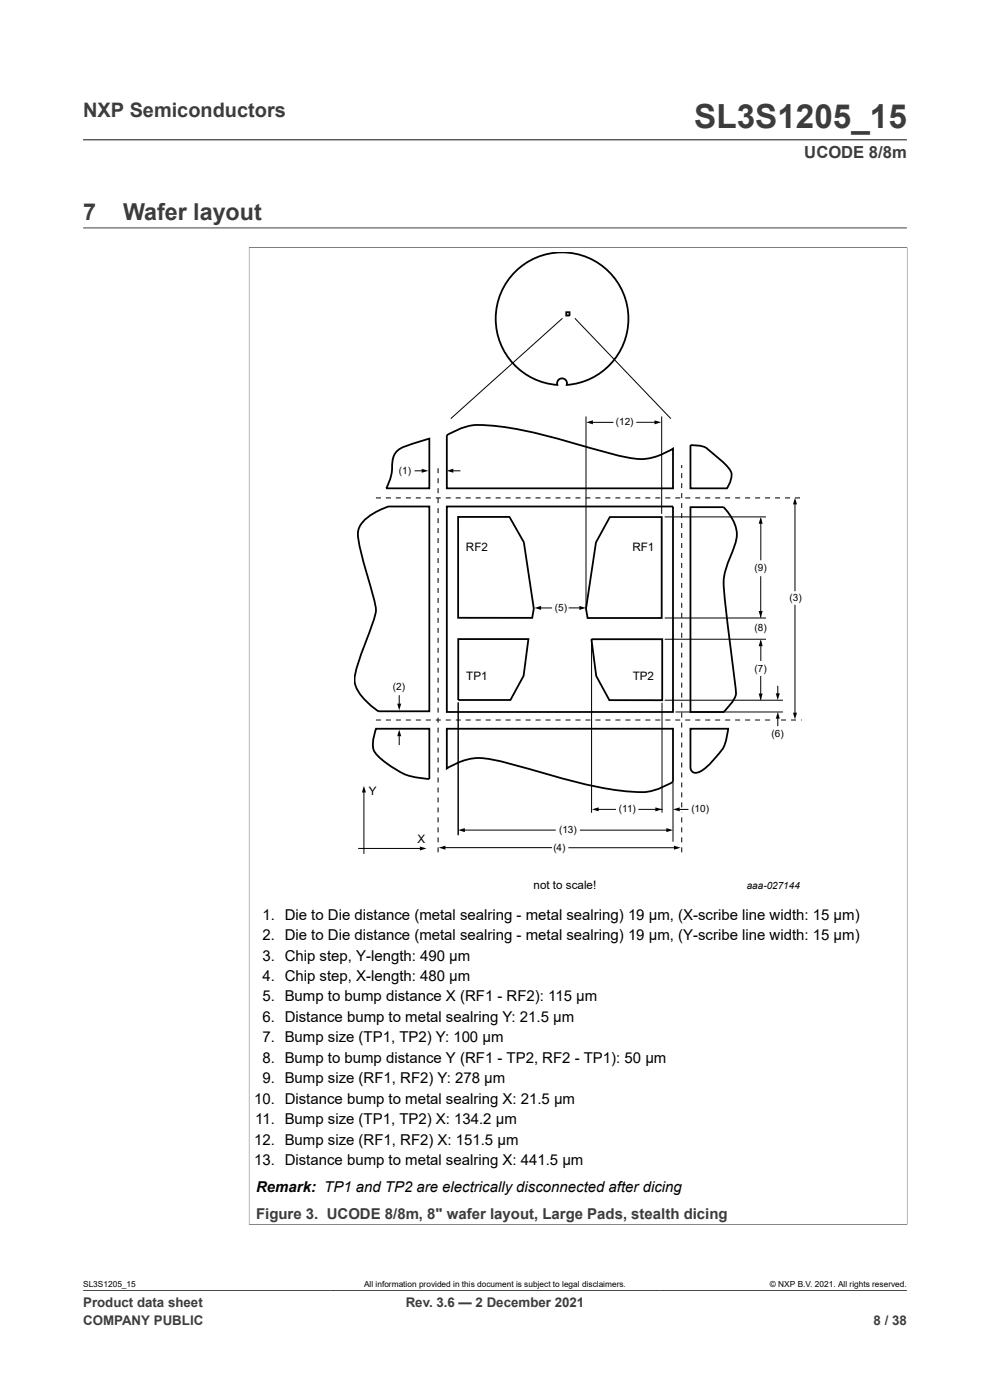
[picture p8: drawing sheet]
<svg xmlns="http://www.w3.org/2000/svg" width="210mm" height="297mm" viewBox="0 0 210 297" stroke-linecap="round" stroke-linejoin="round" font-family="sans-serif">
<defs><g id="words">
<text font-size="7.1" fill="#3c3c3c" x="147.3" y="27.2">SL3S1205_15</text>
<g font-size="4.9" fill="#3c3c3c">
<text x="17.6" y="46.6">7</text>
<text x="26.1" y="46.6">Wafer layout</text>
</g>
<text font-size="4.2" fill="#3c3c3c" x="17.6" y="24.8">NXP Semiconductors</text>
<text font-size="3.5" fill="#3c3c3c" x="170.6" y="33.5">UCODE 8/8m</text>
<g font-size="3.2">
<text x="55.7" y="195.1">1. Die to Die distance (metal sealring - metal sealring) 19 μm, (X-scribe line width: 15 μm)</text>
<text x="55.7" y="199.4">2. Die to Die distance (metal sealring - metal sealring) 19 μm, (Y-scribe line width: 15 μm)</text>
<text x="55.7" y="203.8">3. Chip step, Y-length: 490 μm</text>
<text x="55.7" y="208.1">4. Chip step, X-length: 480 μm</text>
<text x="55.7" y="212.5">5. Bump to bump distance X (RF1 - RF2): 115 μm</text>
<text x="55.7" y="216.8">6. Distance bump to metal sealring Y: 21.5 μm</text>
<text x="55.7" y="221.1">7. Bump size (TP1, TP2) Y: 100 μm</text>
<text x="55.7" y="225.5">8. Bump to bump distance Y (RF1 - TP2, RF2 - TP1): 50 μm</text>
<text x="55.7" y="229.8">9. Bump size (RF1, RF2) Y: 278 μm</text>
<text x="53.9" y="234.1">10. Distance bump to metal sealring X: 21.5 μm</text>
<text x="54.2" y="238.5">11. Bump size (TP1, TP2) X: 134.2 μm</text>
<text x="53.9" y="242.8">12. Bump size (RF1, RF2) X: 151.5 μm</text>
<text x="53.9" y="247.2">13. Distance bump to metal sealring X: 441.5 μm</text>
<text x="54.3" y="252.9">Remark: TP1 and TP2 are electrically disconnected after dicing</text>
</g>
<text font-size="3.2" fill="#3c3c3c" x="54.3" y="258.6">Figure 3. UCODE 8/8m, 8&quot; wafer layout, Large Pads, stealth dicing</text>
<g font-size="2.8" fill="#3c3c3c">
<text x="17.6" y="277.3">Product data sheet</text>
<text x="17.6" y="281">COMPANY PUBLIC</text>
<text x="86.1" y="277.3">Rev. 3.6 — 2 December 2021</text>
<text x="185.3" y="281">8 / 38</text>
</g>
<g font-size="2.5">
<text x="98.8" y="116.9">RF2</text>
<text x="134.1" y="116.9">RF1</text>
<text x="98.9" y="144.2">TP1</text>
<text x="134.2" y="144.3">TP2</text>
<text x="78.3" y="168.8">Y</text>
<text x="88.5" y="178.8">X</text>
<text x="113.2" y="188.7">not to scale!</text>
</g>
<g font-size="2.1">
<text x="130.6" y="90.1">(12)</text>
<text x="84.6" y="100.6">(1)</text>
<text x="160" y="121.2">(9)</text>
<text x="117.7" y="129.5">(5)</text>
<text x="167.5" y="127.5">(3)</text>
<text x="160" y="133.8">(8)</text>
<text x="160" y="142.6">(7)</text>
<text x="83.3" y="146.5">(2)</text>
<text x="163.7" y="156.3">(6)</text>
<text x="131.3" y="172.3">(11)</text>
<text x="146.6" y="172.3">(10)</text>
<text x="118.6" y="176.6">(13)</text>
<text x="117.4" y="180.5">(4)</text>
<text x="158.4" y="188.7">aaa-027144</text>
</g>
<g font-size="1.8">
<text x="17.6" y="273.1">SL3S1205_15</text>
<text x="77.2" y="273.1">All information provided in this document is subject to legal disclaimers.</text>
<text x="163.3" y="273.1">© NXP B.V. 2021. All rights reserved.</text>
</g>
</g></defs>
<path d="M17.6 29.7h174.8M17.6 48.3h174.8M52.8 52.5h139.7M52.8 52.4v207.4M192.4 52.4v207.4M52.8 259.8h139.7M17.6 273.8h174.8" fill="none" stroke="#3c3c3c" stroke-width=".21"/>
<g fill="none" stroke="#000" stroke-width=".38">
<path d="M108.8 58.2a14.1 14.1 0 0 1 23.1 3.2 14.1 14.1 0 0 1-11.7 20.3 1.05 1.05 0 0 0-1-1.4 1.05 1.05 0 0 0-1 1.4 14.1 14.1 0 0 1-12-8.8 14.1 14.1 0 0 1 2.6-14.7zM120.1 66.2h.7v.7h-.7zM84.4 95.6a20.6 20.6 0 0 1 5.6-2.2l1.1-.3v10.5h-9.2a11 11 0 0 0 1.3-5.7 3.5 3.5 0 0 1 1.2-2.3zM94.8 92.3a14 14 0 0 1 10.3-1.9 132 132 0 0 1 22.1 5.2l4.9 1.3a12.7 12.7 0 0 0 10.7-1.7v8.4h-48zM146.5 94.5a5.1 5.1 0 0 1 4.5 1.5l1.5 1.3a10.5 10.5 0 0 1 2.5 2.7 4.6 4.6 0 0 1-.8 3.6h-7.7zM77.3 110.3a14.6 14.6 0 0 1 5.1-2.8h8.7v43.4h-10.8a15.3 15.3 0 0 1-4.6-4.7 5 5 0 0 1-.2-4.1l.9-2.7a66.1 66.1 0 0 0 3.4-10 94.8 94.8 0 0 0-3-11.4l-.4-1.4a9.4 9.4 0 0 1-.3-4.5l.5-.9zM94.8 107.5h48v43.5h-48zM97.2 109.7h10.9l3 5.3 2.1 14.1-.3 2h-15.7zM129.4 109.7h11v21.4h-15.8l-.3-2 2.1-14zM146.5 107.6h7a9.8 9.8 0 0 1 2.8 5.7 18.9 18.9 0 0 1-2 6.3 11.3 11.3 0 0 0-.7 6.2l2.3 18.6a5.7 5.7 0 0 1-.3 4.1l-2.1 2.5h-7zM97.2 135.6h14.9l-1 7.8-2.8 5.1h-11.1zM125.5 135.6h15v12.9h-11.2l-2.8-5.1z"/>
<path d="M79.8 154.6h11.3v10.7a14.6 14.6 0 0 1-9.6-3.7 5.2 5.2 0 0 1-2.4-3.3l.1-1.7zM94.8 154.6h48v11.3a14 14 0 0 1-10.4 1.9 131.9 131.9 0 0 1-22.1-5.2l-4.8-1.3a12.7 12.7 0 0 0-10.7 1.7zM146.5 154.6h8a8.9 8.9 0 0 1-2.7 6.1l-1.3 1.4a5.9 5.9 0 0 1-2.8 1.8 1.1 1.1 0 0 1-1.2-.9z"/>
</g>
<g fill="none" stroke="#000" stroke-width=".21">
<path d="M119.2 67.6l-23.5 21.1M122 67.6l20.2 21.1M88 99.9h1.7M92.9 99.3v1.1M95.9 99.9h1.7M124.3 88.3v41M125.5 89.6h4.5M135.1 89.6h4M140.4 88.3v20.7M144.6 98.7v.6M79.7 105.6h1.1M81.9 105.6h1"/>
<path d="M84 105.6h1M86.1 105.6h1.1M88.2 105.6h1.1M90.3 105.6h1.1M92.4 105.6h1.1M92.9 101.4v1.1M92.9 103.6v1M92.9 105.7v1M92.9 107.8v1.1M92.9 109.9v1.1M92.9 112v1.1M92.9 114.1v1.1"/>
<path d="M92.9 116.3v1M92.9 118.4v1M94.6 105.6h1M96.7 105.6h1M98.8 105.6h1.1M100.9 105.6h1.1M103 105.6h1.1M105.1 105.6h1.1M107.3 105.6h1M109.4 105.6h1M111.5 105.6h1M113.6 105.6h1.1"/>
<path d="M115.7 105.6h1.1M117.8 105.6h1.1M120 105.6h1M122.1 105.6h1M124.2 105.6h1M126.3 105.6h1.1M128.4 105.6h1.1M130.5 105.6h1.1M132.7 105.6h1M134.8 105.6h1M136.9 105.6h1M139 105.6h1.1"/>
<path d="M141 109.7h21.5M141.1 105.6h1.1M143.2 105.6h1.1M144.6 100.4v1M144.6 102.5v1M144.6 104.6v1.1M144.6 106.7v1.1M144.6 108.8v1.1M144.6 111v1M144.6 113.1v1M144.6 115.2v1M144.6 117.3v1.1"/>
<path d="M144.6 119.4v1.1M145.4 105.6h1M147.5 105.6h1M149.6 105.6h1M151.7 105.6h1.1M153.8 105.6h1.1M155.9 105.6h1.1M158.1 105.6h1M160.2 105.6h1M161.4 110v8.9M162.3 105.6h1M164.4 105.6h1.1"/>
<path d="M166.5 105.6h1.1M168.6 106.4v18.9M168.6 105.6h1.1M92.9 120.5v1.1M92.9 122.6v1.1M92.9 124.7v1.1M92.9 126.8v1.1M92.9 129v1M92.9 131.1v1M92.9 133.2v1.1M92.9 135.3v1.1M92.9 137.4v1.1"/>
<path d="M92.9 139.5v1.1M114.6 129h2.4M120.7 129h2.3M125.5 135.6v36.8M141 135.6h21.5M141 131.1h21.5M144.6 121.5v1.1M144.6 123.7v1M144.6 125.8v1M144.6 127.9v1M144.6 130v1.1M144.6 132.1v1.1"/>
<path d="M144.6 134.2v1.1M144.6 136.4v1M144.6 138.5v1M161.4 122.2v8.8M161.4 135.9v4.3M168.6 128.4v23.1M79.7 152.7h1.1M81.9 152.7h1M84 152.7h1M84.7 147.6v1.7M84.7 156.3v1.7M86.1 152.7h1.1"/>
<path d="M88.2 152.7h1.1M90.3 152.7h1.1M92.4 152.7h1.1M92.9 141.7v1M92.9 143.8v1M92.9 145.9v1.1M92.9 148v1.1M92.9 150.1v1.1M92.9 152.2v1.1M92.9 154.4v1M92.9 156.5v1M92.9 158.6v1.1"/>
<path d="M94.6 152.7h1M96.7 152.7h1M97.2 149.1v28M98.8 152.7h1.1M100.9 152.7h1.1M103 152.7h1.1M105.1 152.7h1.1M107.3 152.7h1M109.4 152.7h1M111.5 152.7h1M113.6 152.7h1.1M115.7 152.7h1.1"/>
<path d="M117.8 152.7h1.1M120 152.7h1M122.1 152.7h1M124.2 152.7h1M126.3 152.7h1.1M128.4 152.7h1.1M130.5 152.7h1.1M132.7 152.7h1M134.8 152.7h1M136.9 152.7h1M139 152.7h1.1M140.4 149.1v23.3"/>
<path d="M141 148.5h25.1M141.1 152.7h1.1M143.2 152.7h1.1M143.3 151h22.8M144.6 140.6v1M144.6 142.7v1.1M144.6 144.8v1.1M144.6 146.9v1.1M144.6 149.1v1M144.6 151.2v1M144.6 153.3v1M144.6 155.4v1.1"/>
<path d="M144.6 157.5v1.1M144.6 159.6v1.1M145.4 152.7h1M147.5 152.7h1M149.6 152.7h1M151.7 152.7h1.1M153.8 152.7h1.1M155.9 152.7h1.1M158.1 152.7h1M160.2 152.7h1M161.4 143.4v5.1M162.3 152.7h1"/>
<path d="M165 145.6v1.7M165 152.3v1.6M165.7 152.7h1M167.8 152.7h1M169.9 152.7h.2M76.1 180h13.2M77.2 167.8v13.2M92.9 160.7v1.1M92.9 162.8v1.1M92.9 164.9v1.1M92.9 167.1v1M92.9 169.2v1"/>
<path d="M92.9 171.3v1.1M92.9 173.4v1.1M92.9 175.5v1.1M92.9 177.6v1.1M92.9 179.8v1M94.2 179.8h22.8M98.3 176.1h19.5M120.7 179.8h22.6M123.1 176.1h18.6M126.7 171.7h3.9M135.5 171.7h4.9M142.8 166v12.6"/>
<path d="M144.1 171.7h1.9M144.6 161.8v1M144.6 163.9v1M144.6 166v1M144.6 168.1v1.1M144.6 170.2v1.1M144.6 172.3v.1M144.6 173.4v1.1M144.6 175.5v1.1M144.6 177.6v1.1M144.6 179.8v1"/>
</g>
<g fill="#000">
<path d="M89.5 99.4l1.4 .5-1.4 .4zM94.7 99.9l1.5-.5v.9zM124.4 89.6l1.4-.4v.8zM138.8 89.2l1.5 .4-1.5 .4zM161.4 109.7l.4 1.4h-.9zM168.6 105.6l.5 1.4h-.9zM113.4 129l1.4-.5v.9zM122.9 128.5l1.4 .5-1.4 .4zM161.4 135.7l.4 1.4h-.9zM160.9 129.6h.9l-.5 1.4zM84.7 154.8l.4 1.4h-.8zM84.3 149.3h.8l-.4 1.4z"/>
<path d="M160.9 147.1h.9l-.5 1.4zM165 151l.4 1.5h-.8zM164.6 147.1h.8l-.4 1.4zM168.2 151.2h.9l-.5 1.4zM77.2 166.7l.4 1.4h-.8zM97.2 176.1l1.4-.4v.8zM125.6 171.7l1.4-.4v.8zM139 171.3l1.4 .4-1.4 .4zM141.3 175.7l1.5 .4-1.5 .4zM143 179.4l1.4 .4-1.4 .5zM142.8 171.7l1.4-.4v.8zM89.1 179.6l1.4 .4-1.4 .4z"/>
<path d="M93.1 179.8l1.4-.4v.9z"/>
</g>
<use href="#words"/>
</svg>
